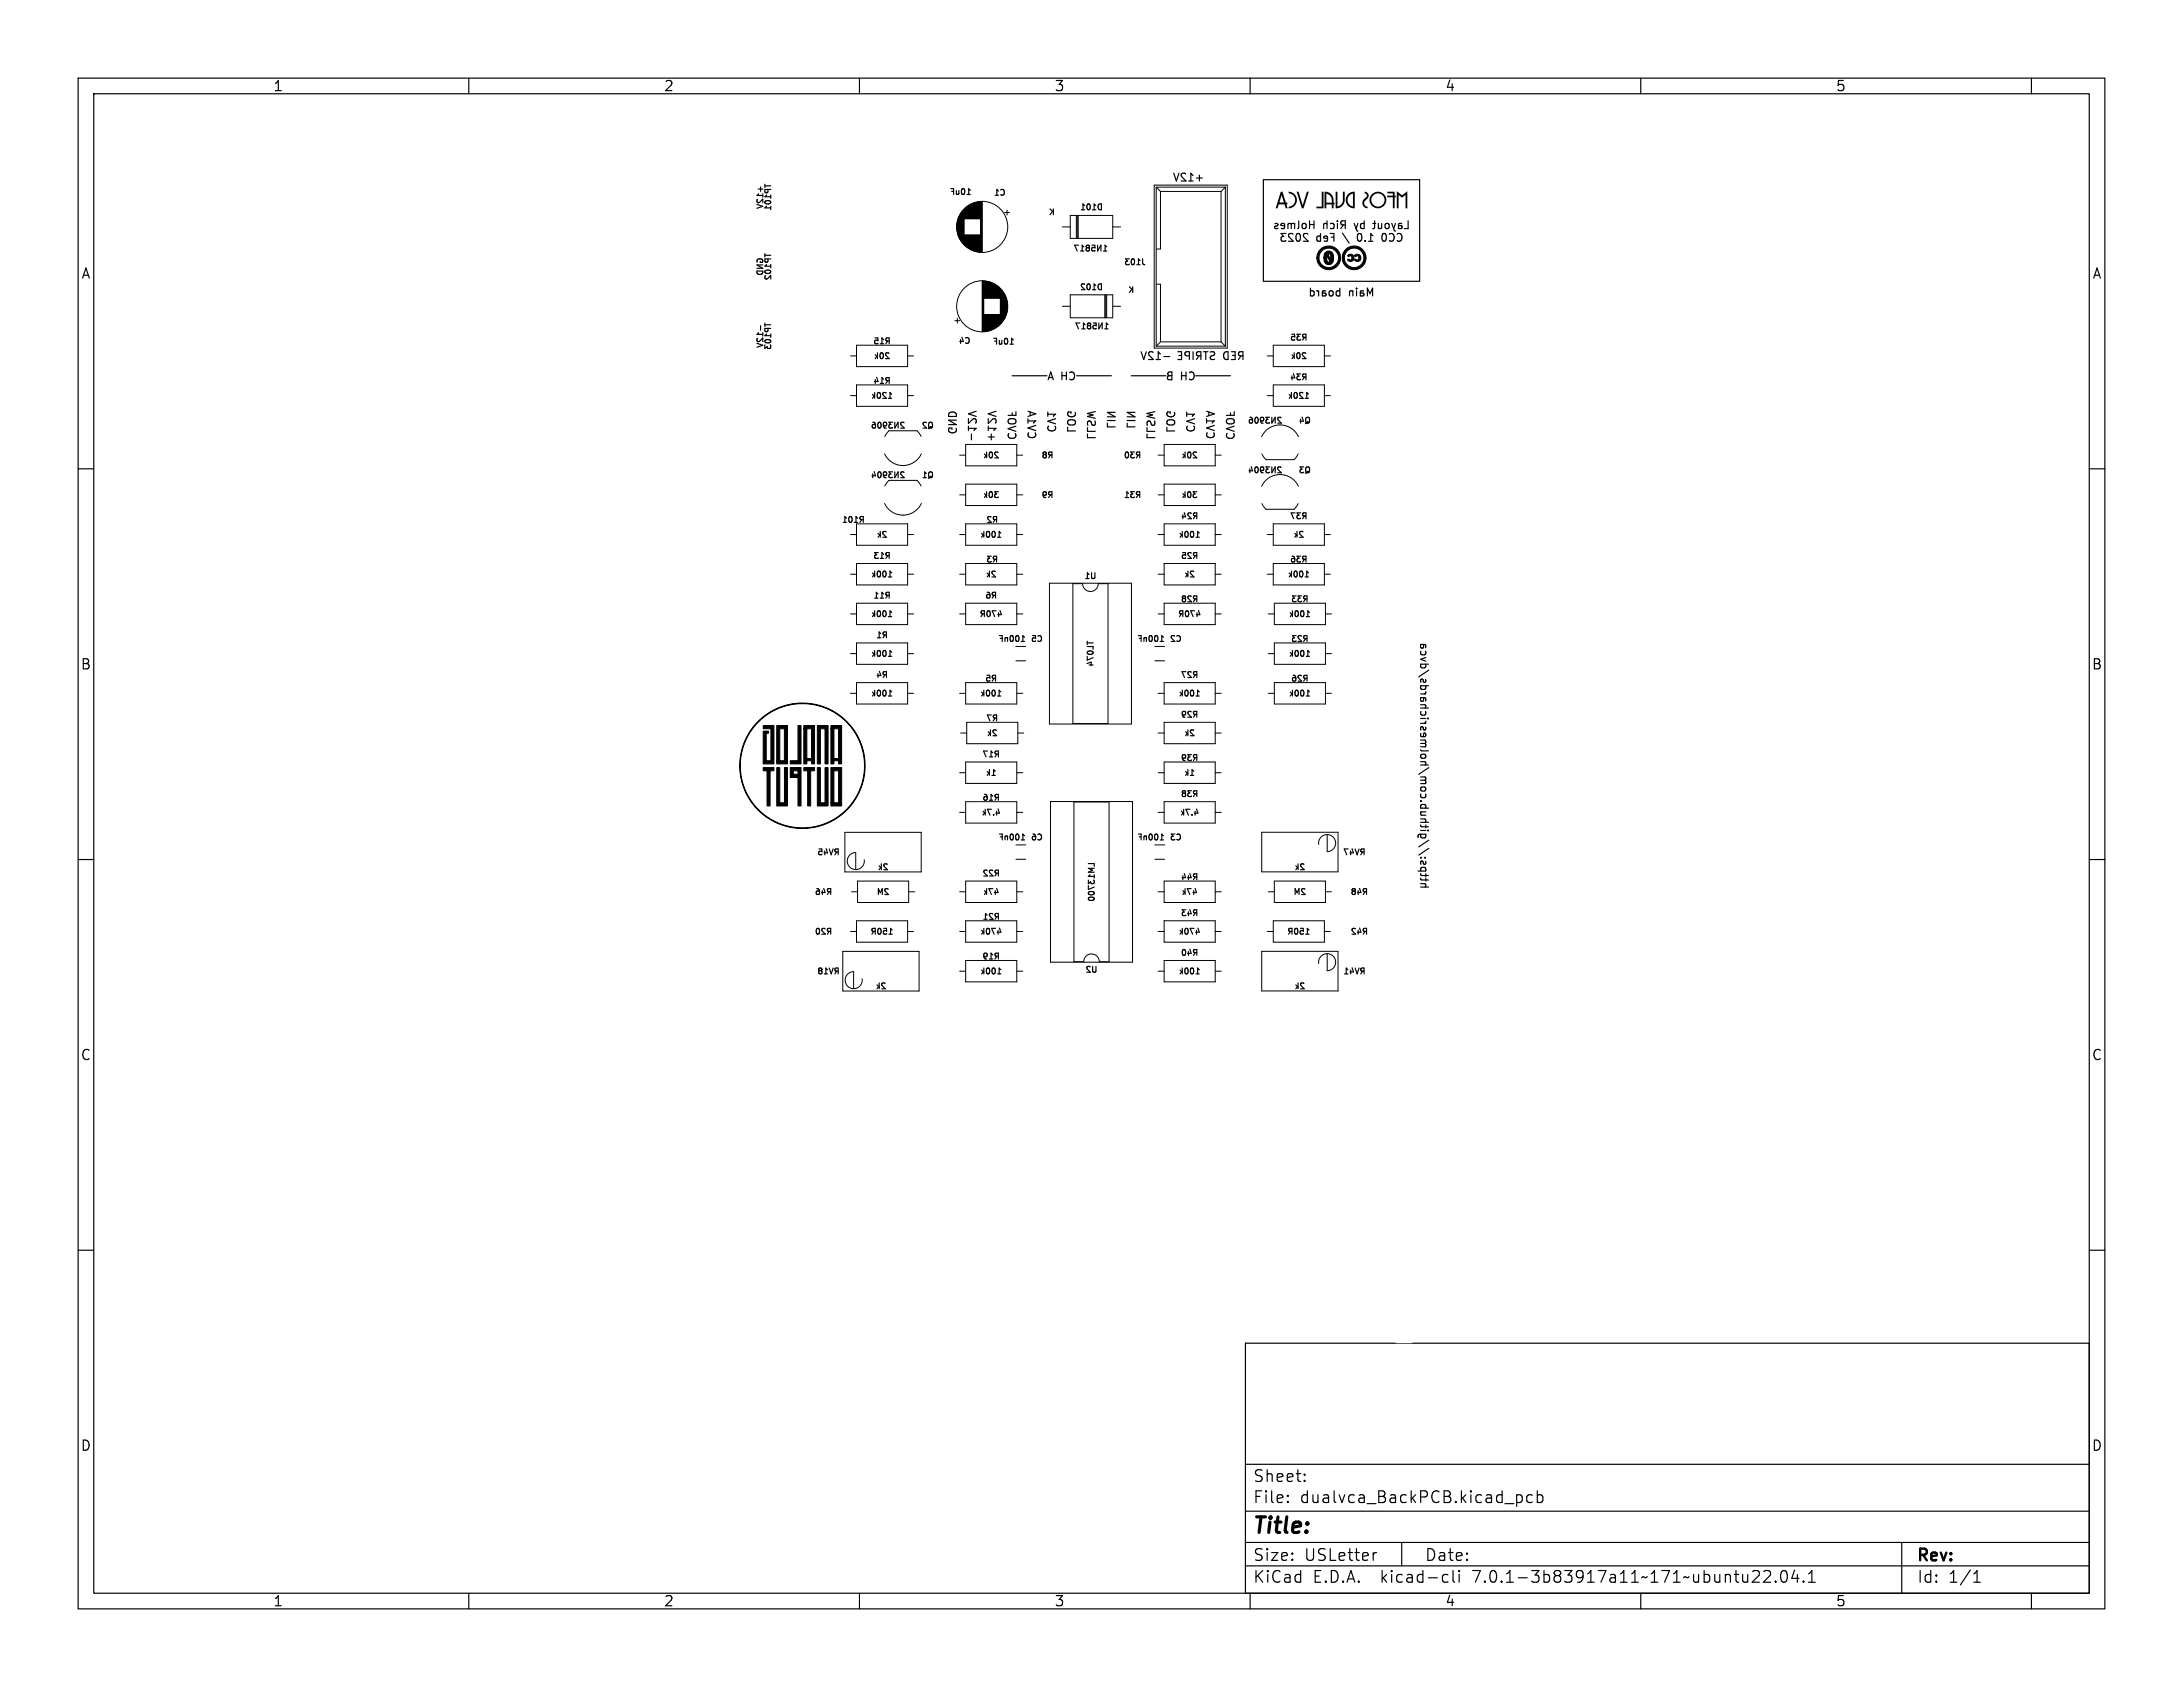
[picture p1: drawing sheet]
<svg xmlns="http://www.w3.org/2000/svg" width="279mm" height="216mm" viewBox="0 0 279 216" stroke-linecap="round" stroke-linejoin="round" font-family="sans-serif">
<defs><g id="words">
<g font-size="2.8">
<text x="163.2" y="27">MFOS</text>
<text x="169.9" y="27">DualVCA</text>
<text x="160.4" y="196.7">Title:</text>
</g>
<g font-size="2.1">
<text x="160.4" y="189.8">Sheet:</text>
<text x="160.4" y="192.5">File:</text>
<text x="166.4" y="192.5">dualvca_BackPCB.kicad_pcb</text>
<text x="160.4" y="202.7">KiCad</text>
<text x="160.4" y="199.9">Size:</text>
<text x="167" y="199.9">USLetter</text>
<text x="168" y="202.7">E.D.A.</text>
<text x="176.8" y="202.7">kicad-cli</text>
<text x="182.4" y="199.9">Date:</text>
<text x="188.6" y="202.7">7.0.1-3b83917a11~171~ubuntu22.04.1</text>
<text x="245.4" y="200.1">Rev:</text>
<text x="245.4" y="202.7">Id:</text>
<text x="249.4" y="202.7">1/1</text>
</g>
<g font-size="1.8">
<text x="35" y="11.8">1</text>
<text x="85" y="11.8">2</text>
<text x="135" y="11.8">3</text>
<text x="185" y="11.8">4</text>
<text x="235" y="11.8">5</text>
<text x="10.4" y="35.8">A</text>
<text x="267.8" y="35.8">A</text>
<text x="10.3" y="85.8">B</text>
<text x="267.7" y="85.8">B</text>
<text x="10.3" y="135.8">C</text>
<text x="267.7" y="135.8">C</text>
<text x="10.3" y="185.8">D</text>
<text x="267.7" y="185.8">D</text>
<text x="35" y="205.7">1</text>
<text x="85" y="205.7">2</text>
<text x="135" y="205.7">3</text>
<text x="185" y="205.7">4</text>
<text x="235" y="205.7">5</text>
</g>
<g font-size="1.4">
<text x="150" y="23.4">+12V</text>
<text x="162.9" y="29.4">Layout</text>
<text x="168.6" y="29.4">by</text>
<text x="171.2" y="29.4">Rich</text>
<text x="175.4" y="29.4">Holmes</text>
<text x="163.7" y="31">CC0</text>
<text x="167.6" y="31">1.0</text>
<text x="170.9" y="31">/</text>
<text x="172.9" y="31">Feb</text>
<text x="176.4" y="31">2023</text>
<text x="167.4" y="38">Main</text>
<text x="171.8" y="38">board</text>
<text x="145.9" y="46.2">-12V</text>
<text x="150.5" y="46.2">RED STRIPE</text>
<text x="134" y="48.7">CH A</text>
<text x="149.1" y="48.7">CH B</text>
<text x="181.7" y="82.2" transform="rotate(90 181.7 82.2)">https://github.com/holmesrichards/dvca</text>
</g>
<g font-size="1">
<text x="97.8" y="26.8" transform="rotate(-90 97.8 26.8)">+12V</text>
<text x="98.9" y="27.1" transform="rotate(-90 98.9 27.1)">TP101</text>
<text x="121.5" y="25.1">10uF</text>
<text x="127.1" y="25.2">C1</text>
<text x="134.1" y="27.7">K</text>
<text x="138.1" y="27.1">D101</text>
<text x="97.8" y="35.4" transform="rotate(-90 97.8 35.4)">GND</text>
<text x="98.9" y="36" transform="rotate(-90 98.9 36)">TP102</text>
<text x="137.3" y="32.3">1N5817</text>
<text x="143.8" y="34.1">J103</text>
<text x="138.1" y="37.3">D102</text>
<text x="144.3" y="37.7">K</text>
<text x="97.8" y="44.6" transform="rotate(-90 97.8 44.6)">-12V</text>
<text x="98.9" y="44.9" transform="rotate(-90 98.9 44.9)">TP103</text>
<text x="111.7" y="44.2">R15</text>
<text x="111.8" y="46.1">20k</text>
<text x="122.6" y="44.2">C4</text>
<text x="127" y="44.3">10uF</text>
<text x="137.5" y="42.3">1N5817</text>
<text x="165" y="43.7">R35</text>
<text x="165.1" y="46.1">20k</text>
<text x="111.4" y="51.2">120k</text>
<text x="111.7" y="49.3">R14</text>
<text x="164.7" y="51.2">120k</text>
<text x="165" y="48.8">R34</text>
<text x="111.4" y="55">2N3906</text>
<text x="117.9" y="55">Q2</text>
<text x="125.7" y="58.8">20k</text>
<text x="151.1" y="58.8">20k</text>
<text x="159.6" y="54.4">2N3906</text>
<text x="166.1" y="54.4">Q4</text>
<text x="111.4" y="61.4">2N3904</text>
<text x="117.9" y="61.4">Q1</text>
<text x="125.7" y="63.9">30k</text>
<text x="151.1" y="63.9">30k</text>
<text x="159.6" y="60.7">2N3904</text>
<text x="166.1" y="60.7">Q3</text>
<text x="107.7" y="67.1">R101</text>
<text x="111.7" y="71.7">R13</text>
<text x="112.1" y="69">2k</text>
<text x="125.4" y="69">100k</text>
<text x="126.2" y="67.1">R2</text>
<text x="150.8" y="69">100k</text>
<text x="151.1" y="66.6">R24</text>
<text x="151.1" y="71.7">R25</text>
<text x="165" y="66.6">R37</text>
<text x="165.5" y="69">2k</text>
<text x="111.4" y="74.1">100k</text>
<text x="111.7" y="76.8">R11</text>
<text x="126" y="76.8">R6</text>
<text x="126.1" y="74.1">2k</text>
<text x="126.2" y="72.1">R3</text>
<text x="138.7" y="74.3">U1</text>
<text x="151.1" y="77.2">R28</text>
<text x="151.5" y="74.1">2k</text>
<text x="164.7" y="74.1">100k</text>
<text x="165" y="72.1">R36</text>
<text x="165.2" y="77.2">R33</text>
<text x="111.4" y="79.1">100k</text>
<text x="112.1" y="81.8">R1</text>
<text x="125.3" y="79.1">470R</text>
<text x="127.7" y="82.3">100nF</text>
<text x="131.9" y="82.3">C5</text>
<text x="145.5" y="82.3">100nF</text>
<text x="149.7" y="82.3">C2</text>
<text x="150.7" y="79.1">470R</text>
<text x="164.9" y="79.1">100k</text>
<text x="165.2" y="82.3">R23</text>
<text x="111.4" y="89.3">100k</text>
<text x="111.4" y="84.2">100k</text>
<text x="112.1" y="86.9">R4</text>
<text x="125.4" y="89.3">100k</text>
<text x="126" y="87.4">R5</text>
<text x="140.1" y="85.4" transform="rotate(-90 140.1 85.4)">TL074</text>
<text x="150.8" y="89.3">100k</text>
<text x="151.1" y="86.9">R27</text>
<text x="164.9" y="84.2">100k</text>
<text x="164.9" y="89.3">100k</text>
<text x="165.2" y="87.4">R26</text>
<text x="126.2" y="92.5">R7</text>
<text x="126.2" y="94.4">2k</text>
<text x="151.1" y="92">R29</text>
<text x="151.5" y="94.4">2k</text>
<text x="125.7" y="97.1">R17</text>
<text x="126.1" y="99.5">1k</text>
<text x="151.1" y="97.5">R39</text>
<text x="151.5" y="99.5">1k</text>
<text x="125.6" y="104.5">4.7k</text>
<text x="125.7" y="102.6">R16</text>
<text x="127.7" y="107.7">100nF</text>
<text x="131.9" y="107.7">C6</text>
<text x="145.5" y="107.7">100nF</text>
<text x="149.7" y="107.7">C3</text>
<text x="151" y="104.5">4.7k</text>
<text x="151.1" y="102.2">R38</text>
<text x="104.5" y="109.6">RV45</text>
<text x="112.3" y="111.5">2k</text>
<text x="125.7" y="112.3">R22</text>
<text x="151.1" y="112.8">R44</text>
<text x="165.6" y="111.5">2k</text>
<text x="171.8" y="109.6">RV47</text>
<text x="104.2" y="114.7">R46</text>
<text x="104.2" y="119.8">R20</text>
<text x="111.3" y="119.8">150R</text>
<text x="112.1" y="114.7">2M</text>
<text x="125.4" y="119.8">470k</text>
<text x="125.7" y="117.9">R21</text>
<text x="125.7" y="114.7">47k</text>
<text x="140.3" y="115.5" transform="rotate(-90 140.3 115.5)">LM13700</text>
<text x="150.8" y="119.8">470k</text>
<text x="151.1" y="117.4">R43</text>
<text x="151.1" y="114.7">47k</text>
<text x="164.7" y="119.8">150R</text>
<text x="165.5" y="114.7">2M</text>
<text x="172.8" y="119.8">R42</text>
<text x="172.8" y="114.7">R48</text>
<text x="104.5" y="124.9">RV18</text>
<text x="125.4" y="124.9">100k</text>
<text x="125.7" y="122.9">R19</text>
<text x="138.8" y="124.6">U2</text>
<text x="150.8" y="124.9">100k</text>
<text x="151.1" y="122.5">R40</text>
<text x="171.8" y="124.9">RV41</text>
<text x="112" y="126.8">2k</text>
<text x="165.6" y="126.8">2k</text>
</g>
<g font-size="1" fill="#fff">
<text x="146" y="58.8">R30</text>
<text x="146" y="63.9">R31</text>
</g>
</g></defs>
<g fill="none" stroke="#000" stroke-width=".15">
<path d="M10 10h259.4v195.9h-259.4zM12 12h255.4v191.9h-255.4zM60 10v2M110 10v2M160 10v2M210 10v2M260 10v2M97.3 23.9v.6M97.9 23.6v.4M97.9 32.5v.4M97.9 23.8h.7M140.8 26.1h.2v.7h-.2"/>
<path d="M140.8 36.3h.2v.8h-.2M141.2 32.1h.5M141.7 31.6l-.3-.2v.7M146.4 33.8l.1 .1M153.1 22.8h.8M161.7 23h20v13h-20zM166.9 30.3l.5 .6h-.6M167.6 28.7h.6M167.6 28.3v1M168.2 28.3v1M170.2 29.9h.5M170.6 28.6l.1 .2v.3l-.1 .2"/>
<path d="M171.4 37.2l-.3 .1-.1 .1 .1 .4 .3 .1M171.8 29.8l.9 1.3M174.3 28.6h.3M174.6 28.3v1M174.6 29.2l-.3 .1M175.2 30.9h.5M175.6 30.1l.1 .1M10 60h2M97.3 41.7v.6M97.9 41.3v.5M113.7 51h.4M114.1 50.4h.1"/>
<path d="M115.3 54.4l.4 .4h-.4M115.3 54.1h.4M121.6 52.8a.52 .52 0 0 1 .5 0 .52 .52 0 0 1 .3 .5h-1v-.2zM122.4 54.8a.47 .47 0 0 1-.5 .6 .47 .47 0 0 1-.4-.6h.3v.2M122.4 53.8h-1l1 .5h-1M123.9 53.6v.6l.8-.6h.2v.2v.4M123.9 54.5v.6M123.9 54.8h1l-.2 .3M124.3 55.5v.8M124.9 52.6l-1 .4 1 .3M126.5 54.8h1l-.3 .3M126.5 53.6v.6l.7-.6h.2l.1 .2-.1 .4"/>
<path d="M126.5 55.9h.7M126.5 54.5v.6M126.9 55.5v.8M127.5 52.6l-1 .4 1 .3M129.1 53.7a.64 .64 0 0 1 .9 .1 .34 .34 0 0 1-.3 .4h-.3a.33 .33 0 0 1-.3-.1 .33 .33 0 0 1 0-.4zM129.1 55.5a.4 .4 0 0 0 0 .5 .4 .4 0 0 0 .5 .1 .37 .37 0 0 0 .4-.2 .37 .37 0 0 0-.1-.4M129.5 48.1h4.5M129.6 52.8v.4M130 52.7v.5h-1M130 54.5l-1 .4 1 .3M131.6 53.9h1l-.3 .3M131.6 53.6v.6"/>
<path d="M131.6 52.6l1 .4-1 .3M131.7 55.4a.4 .4 0 0 0 0 .5 .4 .4 0 0 0 .4 .1 .37 .37 0 0 0 .4-.2 .37 .37 0 0 0 0-.4M131.9 52.7v.5M132.6 54.4l-1 .4 1 .3M133.6 58.2l-.1-.2 .1-.2 .3 .2-.1 .2M133.6 58.2l-.1 .1 .1 .3 .3-.1-.1-.3M133.6 58.2h.2M134.1 52.7v.6M134.1 53h1l-.3 .3M134.2 54.5a.4 .4 0 0 0 0 .5 .4 .4 0 0 0 .5 .2 .37 .37 0 0 0 .4-.2 .37 .37 0 0 0-.1-.5M134.5 58.2l-.3 .4M134.6 58.2h-.3l-.1-.3 .4-.1v.8"/>
<path d="M135.1 53.6l-1 .3 1 .3M136.6 54.7v.5h1M136.7 53.9a.64 .64 0 0 1 .9 .1 .34 .34 0 0 1-.3 .4h-.3a.33 .33 0 0 1-.3-.2 .33 .33 0 0 1 0-.3zM137.6 52.8a.47 .47 0 0 1-.5 .6 .47 .47 0 0 1-.4-.6l.4-.1v.2M137.8 48.1h4.4M139.2 55.5v.5h1M139.2 54.7v.5h1M140.1 53.9l.1 .3-.1 .2h-.3l-.2-.4-.2-.1-.2 .2v.3M140.2 52.7l-1 .2 .7 .2-.7 .2 1 .2M141.4 42.1h.4M141.7 54.2v.4h1M141.7 53.8h1"/>
<path d="M141.8 41.6l-.2-.3v.8M142.7 52.8h-1l1 .5h-1M144.1 57.9l.1-.1a.4 .4 0 0 1 .3 .4 .4 .4 0 0 1-.3 .4l-.2-.3zM144.3 54.2v.4h1M144.3 53.8h1M144.8 48.1h4.4M145.2 57.8h-.5l.3 .3-.2 .1v.3l.1 .1 .3-.1M145.3 52.8h-1l1 .5h-1M145.7 58.2l-.3 .4M145.9 57.8h-.3l-.2 .2 .1 .2h.4M146.8 54.7v.5h1M146.8 55.5v.5h1"/>
<path d="M147.8 53.9v.3l-.1 .2h-.3l-.2-.4-.2-.1-.2 .2 .1 .3M147.8 52.7l-1 .2 .7 .2-.7 .2 1 .2M149 45.6h.7M149.3 54.7v.5h1M149.5 53.8a.67 .67 0 0 1 .8 .2 .34 .34 0 0 1-.3 .4h-.3a.34 .34 0 0 1-.4-.2 .34 .34 0 0 1 .2-.4zM150.3 52.8a.47 .47 0 0 1-.5 .6 .47 .47 0 0 1-.4-.6l.4-.1v.2M151.9 53h1l-.3 .3M151.9 52.7v.6M152 54.5a.4 .4 0 0 0 0 .5 .4 .4 0 0 0 .5 .2 .37 .37 0 0 0 .3-.2 .37 .37 0 0 0 0-.5M152.9 53.6l-1 .3 1 .3M153 48.1h4.5M154.4 53.9h1l-.3 .3"/>
<path d="M154.4 53.6v.6M154.4 52.6l1 .4-1 .3M154.5 55.4a.4 .4 0 0 0 0 .5 .4 .4 0 0 0 .5 .1 .37 .37 0 0 0 .4-.2 .37 .37 0 0 0-.1-.4M154.7 52.7v.5M155.4 54.4l-1 .4 1 .3M157 53.7a.64 .64 0 0 1 1 .1 .34 .34 0 0 1-.4 .4h-.3a.33 .33 0 0 1-.3-.1 .33 .33 0 0 1 0-.4zM157.1 55.5a.4 .4 0 0 0 0 .5 .4 .4 0 0 0 .4 .1 .37 .37 0 0 0 .4-.2 .37 .37 0 0 0 0-.4M157.5 52.8v.4M158 52.7v.5h-1M158 54.5l-1 .4 1 .3M163.6 53.7l.4 .5h-.5M163.6 59.8h.4"/>
<path d="M163.6 53.4l.4 .1M167 51h.5M167.4 50.4h.1M267.4 60h2M110.2 66.1h.3v.8M110.2 66.5h.3M113.5 75.8h.3v.7M113.5 76.2h.3M113.7 73.8h.4M113.7 78.9h.4M114.1 73.3h.1M114.1 78.3v.1"/>
<path d="M115.3 60.7l.4 .4h-.4M115.3 60.4l.4 .1M127.7 68.8h.4M128 78.1l.2 .6h-.5M128 68.2h.1M133.5 63.2l.1 .2h.3v-.4l-.3-.1-.1 .2v.4l.1 .1 .3 .1M134.5 63.3l-.3 .4M134.6 63.3h-.3l-.1-.3 .4-.1v.8M144 63.7h.4M144.4 63.1l-.2-.2v.8M145.2 62.9h-.5l.3 .3-.2 .1v.3l.1 .1 .3-.1M145.7 63.3l-.3 .4"/>
<path d="M145.9 62.9h-.3l-.2 .2 .1 .2h.4M153.1 68.8h.4M153.4 78.1l.2 .6h-.5M153.4 68.2h.1M163.6 60.1l.4 .4h-.5M167 73.8h.5M167.2 78.9h.4M167.4 73.3h.1M167.5 78.3l.1 .1M113.7 84h.4M113.7 89.1h.4M114.1 88.5h.1"/>
<path d="M114.1 83.4v.1M127.7 89.1h.4M128 88.5h.1M130.7 82.1h.4M131 81.4l.1 .2M139.2 82.1v.4M148.5 82.1h.4M148.8 81.4l.1 .2M153.1 89.1h.4M153.4 88.5h.1M167.2 84h.4M167.2 89.1h.4"/>
<path d="M167.5 83.4l.1 .1M167.5 88.5h.1M10 110h2M113.8 119.6h.4M114.1 119h.1M127.5 116.9h.3v.8M127.5 117.3h.3M127.9 118.8l.2 .5h-.5M130.7 107.5h.4M131 106.8l.1 .2M139.3 110.5h.7v.4M148.5 107.5h.4"/>
<path d="M148.8 106.8l.1 .2M153.3 118.8l.2 .5h-.5M167.1 119.6h.4M167.5 119h.1M181.5 111.5h1M181.8 113.5h1M181.8 113.1h.6l.1 .3-.1 .1M181.8 112.4l.2 .2h.8M181.8 111.8l.2 .2h.8M181.8 109.8h.1M181.9 106.8l-.1 .2 .2 .2 .4-.1v-.3M181.9 111.5l-.1-.3 .2-.2 .4 .1v.4"/>
<path d="M182.3 109.8h.1M182.4 110.2l.1 .3-.2 .1h-.1l-.1-.4h-.2v.4M182.5 111.8v.4M182.5 112.4v.4M182.5 106.8h-.8l-.2 .2v.2M182.9 108.6l-1.3 .8M182.9 107.5l-1.3 .9M267.4 110h2M127.7 124.6h.4M128 124.1h.1M153.1 124.6h.4M153.4 124.1h.1"/>
<path d="M10 160h2M267.4 160h2M159.4 171.9h108v32h-108zM159.4 197.4h108M159.4 193.4h108M159.4 187.4h108M164.8 192.2h.1l-.1 .1M164.8 191.4h.1l-.1 .1M167 189.5v.1M167 188.7v.1M176.2 198.7l-.3 .1M179.4 197.4v3"/>
<path d="M194.3 191.3h.2l.3 .3v.6l-.3 .1h-.2M196.1 191.4l-.4-.1-.3 .3v.4l.1 .2 .2 .1 .4-.1M196.8 191.4l.4-.1 .3 .3v.4l-.2 .2-.1 .1-.4-.1M196.8 190.8v1.5M243.4 197.4v6.5M60 203.9v2M110 203.9v2M159.4 200.4h108M160 203.9v2M184.9 201.5l.4 .1M185.3 202.4l-.4 .1M186 201v1.3l.2 .2"/>
<path d="M186.8 201v.1M186.8 201.5v1M186.8 201l-.1 .1h.1M210 203.9v2M224.3 202.5h.9M225.1 201.1l.1 .2-.1 .3M225.8 201.1l.2-.1h.3a.41 .41 0 0 1 .2 .6l-.8 .9h.9M227.3 202.4v.1M227.3 202.4h-.1l.1 .1M228.1 201.1a.36 .36 0 0 1 .6 .2 .77 .77 0 0 1-.4 1.2 1 1 0 0 1-.2-1.4zM229.7 200.9l-.4 1.1h1M230 201.5v1"/>
<path d="M230.8 202.4h.1l-.1 .1M230.8 202.4v.1M231.5 202.5h.8M231.5 201.4l.4-.4v1.5M252.6 202.5h.9M252.6 201.4l.4-.4v1.5M260 203.9v2"/>
</g>
<g fill="none" stroke="#000" stroke-width=".13">
<path d="M122.5 28.6v.8M122.5 28.4v1.3M122.5 28.2v1.6M122.6 28.1v1.9M122.6 28v2.1M122.7 27.9v2.3M122.7 27.8v2.5M122.7 27.7v2.7M122.8 27.6v2.9M122.8 27.5v3M122.9 27.5v3.1M122.9 27.4v3.3"/>
<path d="M122.9 27.3v3.5M123 27.3v3.5M123 27.2v3.7M123.1 27.2v3.7M123.1 27.1v3.9M123.1 27v4M123.2 27v4.1M123.2 26.9v4.2M123.3 26.9v4.3M123.3 26.8v4.5M123.4 26.8v4.5M123.4 26.7v1.3"/>
<path d="M123.4 30.1v1.2M123.5 26.7v1.3M123.5 30.1v1.3M123.5 26.6v1.4M123.5 30.1v1.4M123.6 26.6v1.4M123.6 30.1v1.4M123.7 26.5v1.5M123.7 30.1v1.5M123.8 26.4v1.6M123.8 30.1v1.5M123.8 30.1v1.6"/>
<path d="M123.9 26.4v1.6M123.9 30.1v1.6M123.9 26.3v1.7M123.9 30.1v1.7M124 26.3v1.7M124 30.1v1.7M124.1 26.2v1.8M124.1 30.1v1.7M124.1 30.1v1.8M124.2 26.2v1.8M124.2 30.1v1.8M124.3 26.1v1.9"/>
<path d="M124.3 30.1v1.8M124.3 30.1v1.9M124.4 26.1v1.9M124.4 30.1v1.9M124.5 26.1v1.9M124.5 30.1v1.9M124.5 26v2M124.5 30.1v2M124.6 26v2M124.6 30.1v2M124.7 26v2M124.7 30.1v2"/>
<path d="M124.8 25.9v2.1M124.8 30.1v2M124.8 30.1v2.1M124.9 25.9v2.1M124.9 30.1v2.1M125 25.9v2.1M125 30.1v2.1M125.1 25.9v2.1M125.1 30.1v2.1M125.2 25.9v2.1M125.2 30.1v2.1M125.2 25.8v2.2"/>
<path d="M125.3 25.8v2.2M125.3 30.1v2.1M125.4 25.8v2.2M125.4 30.1v2.2M125.5 25.8v2.2M125.5 30.1v2.2M125.5 25.8v6.5M125.6 25.8v6.5M125.7 25.8v6.5M125.7 36v6.4M125.8 36v6.4M125.9 36v6.4"/>
<path d="M125.9 36v2.2M126 36v2.2M126.1 36v2.2M126.2 36v2.2M126.3 36v2.2M126.4 36v2.2M126.5 36.1v2.1M126.6 36.1v2.1M126.7 36.1v2.1M126.8 36.1v2.1M126.8 36.2v2M126.9 36.2v2"/>
<path d="M127 36.2v2M127.1 36.3v1.9M127.2 36.3v1.9M127.3 36.4v1.8M127.4 36.4v1.8M127.4 36.5v1.7M127.5 36.5v1.7M127.6 36.5v1.7M127.6 36.6v1.6M127.7 36.6v1.6M127.7 36.7v1.5M127.8 36.7v1.5"/>
<path d="M127.9 36.8v1.4M128 36.9v1.3M128 36.9v4.6M128.1 37v4.4M128.2 37.1v4.2M128.2 37.2v4M128.3 37.2v4M128.3 37.3v3.8M128.4 37.3v3.8M128.4 37.4v3.6M128.5 37.5v3.4M128.5 37.6v3.3"/>
<path d="M128.6 37.6v3.2M128.6 27.2h.6M128.6 37.7v3M128.6 37.8v2.8M128.7 37.9v2.7M128.7 37.9v2.6M128.8 38v2.4M128.8 38.1v2.2M128.8 38.3v1.8M128.9 38.4v1.6M128.9 26.9v.6M128.9 38.6v1.2"/>
<path d="M129 38.8v.8M136 39.2h1M136 29h1M137 37.7h5.4v3h-5.4zM137 27.6h5.4v2.9h-5.4zM137.8 27.6v2.9M137.9 27.6v2.9M138 27.6v2.9M141.4 37.7v3M141.5 37.7v3M141.6 37.7v3M142.4 39.2h1"/>
<path d="M142.4 29h1M147.7 23.7h9.4v20.9h-9.4zM148 31.9h.5M148 36.4h.5M148 24l.5 .5M148.5 24.5v7.4M148.5 36.4v7.3M148.5 24.5h7.8M156.3 24.5v19.2M156.8 23.9h-8.8v20.4M156.8 23.9l-.5 .6M156.8 23.9v20.4"/>
<path d="M108.9 50.6h.7M108.9 45.6h.7M109.6 44.2h6.6v2.7h-6.6zM109.6 49.3h6.6v2.7h-6.6zM113.2 58.1a2.6 2.6 0 0 0 2.4 1.5 2.6 2.6 0 0 0 2.3-1.5M113.2 55.9l.6-.8h3.6l.5 .8M116.2 50.6h.7M116.2 45.6h.7M122.2 41h.6M122.5 40.7v.7M122.8 58.3h.8M123.6 56.9h6.5v2.7h-6.5z"/>
<path d="M125.9 40.2v2.2M126 40.2v2.2M126.1 40.2v2.2M126.2 40.2v2.2M126.3 40.2v2.2M126.4 40.2v2.2M126.4 40.2v2.1M126.5 40.2v2.1M126.6 40.2v2.1M126.7 40.2v2.1M126.8 40.2v2.1M126.8 40.2v2"/>
<path d="M126.9 40.2v2M127 40.2v2M127.1 40.2v1.9M127.2 40.2v1.9M127.3 40.2v1.8M127.4 40.2v1.8M127.4 40.2v1.7M127.5 40.2v1.7M127.6 40.2v1.7M127.6 40.2v1.6M127.7 40.2v1.6M127.7 40.2v1.5"/>
<path d="M127.8 40.2v1.5M127.8 40.2v1.4M127.9 40.2v1.4M128 40.2v1.3M130.1 58.3h.8M148 44.3h8.8M148.2 58.3h.8M148.5 43.7l-.5 .6M148.5 43.7h7.8M149 56.9h6.5v2.7h-6.5zM155.5 58.3h.8M156.3 43.7l.5 .6"/>
<path d="M161.5 55.9a2.6 2.6 0 0 1 2.3-1.5 2.6 2.6 0 0 1 2.4 1.5M161.5 58.1l.5 .7h3.6l.6-.7M162.2 50.6h.8M162.2 45.6h.8M163 49.3h6.5v2.7h-6.5zM163 44.2h6.5v2.7h-6.5zM169.5 50.6h.8M169.5 45.6h.8M108.9 73.5h.7M108.9 78.6h.7M108.9 68.4h.7M109.6 72.1h6.6v2.8h-6.6z"/>
<path d="M109.6 67h6.6v2.8h-6.6zM109.6 77.2h6.6v2.7h-6.6zM113.2 64.4a2.6 2.6 0 0 0 2.4 1.5 2.6 2.6 0 0 0 2.3-1.5M113.2 62.2l.6-.7h3.6l.5 .7M116.2 73.5h.7M116.2 78.6h.7M116.2 68.4h.7M122.8 63.3h.8M122.8 73.5h.8M122.8 78.6h.8M122.8 68.4h.8M123.6 62h6.5v2.7h-6.5z"/>
<path d="M123.6 67h6.5v2.8h-6.5zM123.6 72.1h6.5v2.8h-6.5zM123.6 77.2h6.5v2.7h-6.5zM130.1 63.3h.8M130.1 73.5h.8M130.1 78.6h.8M130.1 68.4h.8M134.3 74.6h10.5v18.1h-10.5zM137.3 74.7h1.3a1 1 0 0 0 1 1 1 1 0 0 0 1-1h1.2v17.9h-4.5zM148.2 63.3h.8M148.2 73.5h.8M148.2 78.6h.8"/>
<path d="M148.2 68.4h.8M149 62h6.5v2.7h-6.5zM149 72.1h6.5v2.8h-6.5zM149 77.2h6.5v2.7h-6.5zM149 67h6.5v2.8h-6.5zM155.5 63.3h.8M155.5 73.5h.8M155.5 78.6h.8M155.5 68.4h.8M161.5 62.2a2.6 2.6 0 0 1 2.3-1.5 2.6 2.6 0 0 1 2.4 1.5M161.5 64.5l.5 .7h3.6l.6-.7M162.2 73.5h.8"/>
<path d="M162.2 68.4h.8M162.3 78.6h.8M163 72.1h6.5v2.8h-6.5zM163 67h6.5v2.8h-6.5zM163.1 77.2h6.5v2.7h-6.5zM169.5 73.5h.8M169.5 68.4h.8M169.6 78.6h.8M108.9 83.7h.7M108.9 88.7h.7M109.6 82.3h6.6v2.7h-6.6zM109.6 87.4h6.6v2.7h-6.6z"/>
<path d="M116.2 83.7h.7M116.2 88.7h.7M122.8 98.9h.8M122.8 88.7h.8M123 93.8h.7M123.6 87.4h6.5v2.7h-6.5zM123.6 97.5h6.5v2.8h-6.5zM123.7 92.4h6.6v2.8h-6.6zM130 82.7h1.3M130 84.6h1.3M130.1 98.9h.8M130.1 88.7h.8"/>
<path d="M130.3 93.8h.7M147.8 82.7h1.3M147.8 84.6h1.3M148.2 98.9h.8M148.2 88.7h.8M148.2 93.8h.8M149 97.5h6.5v2.8h-6.5zM149 87.4h6.5v2.7h-6.5zM149 92.4h6.5v2.8h-6.5zM155.5 98.9h.8M155.5 88.7h.8M155.5 93.8h.8"/>
<path d="M162.3 83.7h.8M162.3 88.7h.8M163.1 82.3h6.5v2.7h-6.5zM163.1 87.4h6.5v2.7h-6.5zM169.6 83.7h.8M169.6 88.7h.8M108.1 106.5h9.8v5.1h-9.8zM108.9 119.2h.7M109 114.1h.8M109.6 117.8h6.6v2.8h-6.6zM109.8 112.8h6.5v2.7h-6.5zM110.6 110a1.09 1.09 0 0 1-1 1.3 1.09 1.09 0 0 1-1.2-1 1.09 1.09 0 0 1 1.1-1.2v2.2"/>
<path d="M116.2 119.2h.7M116.3 114.1h.8M122.8 119.2h.8M122.8 104h.8M122.8 114.1h.8M123.6 102.6h6.5v2.7h-6.5zM123.6 112.8h6.5v2.7h-6.5zM123.6 117.8h6.5v2.8h-6.5zM130 108.1h1.3M130 110h1.3M130.1 119.2h.8M130.1 104h.8"/>
<path d="M130.1 114.1h.8M134.5 102.6h10.4v20.5h-10.4zM137.5 102.6h4.4v20.5h-1.2a1 1 0 0 0-1-1 1 1 0 0 0-1 1h-1.2zM147.8 108.1h1.3M147.8 110h1.3M148.2 119.2h.8M148.2 104h.8M148.2 114.1h.8M149 102.6h6.5v2.7h-6.5zM149 112.8h6.5v2.7h-6.5zM149 117.8h6.5v2.8h-6.5zM155.5 119.2h.8"/>
<path d="M155.5 104h.8M155.5 114.1h.8M161.5 106.5h9.8v5.1h-9.8zM162.2 119.2h.8M162.3 114.1h.8M163 117.8h6.5v2.8h-6.5zM163.1 112.8h6.5v2.7h-6.5zM169.5 119.2h.8M169.6 114.1h.8M169.9 106.8v2.2a1.09 1.09 0 0 0 1-1.2 1.09 1.09 0 0 0-1.2-1 1.09 1.09 0 0 0-.9 1.3M107.9 121.8h9.7v5h-9.7zM110.3 125.3a1.09 1.09 0 0 1-.9 1.2 1.09 1.09 0 0 1-1.2-1 1.09 1.09 0 0 1 1.1-1.2v2.2"/>
<path d="M122.8 124.3h.8M123.6 122.9h6.5v2.8h-6.5zM130.1 124.3h.8M148.2 124.3h.8M149 122.9h6.5v2.8h-6.5zM155.5 124.3h.8M161.5 121.8h9.8v5h-9.8zM168.8 123.3a1.09 1.09 0 0 1 .9-1.2 1.09 1.09 0 0 1 1.2 1 1.09 1.09 0 0 1-1 1.1M169.9 122.1v2.1"/>
<circle cx="125.7" cy="29" r="3.3"/>
<circle cx="125.7" cy="39.2" r="3.3"/>
</g>
<g fill="#000" stroke="#000" stroke-width=".13">
<path d="M169.7 32.3a.66 .66 0 0 1 .8 0 .66 .66 0 0 1 .2 .7 .65 .65 0 0 1-.6 .9 .65 .65 0 0 1-.7-.8v-.2h.4v.3a.23 .23 0 0 0 .1 .3 .23 .23 0 0 0 .3-.1l-.4-.7v.2h-.4l.1-.4h.5l.3 .7v-.1a.44 .44 0 0 0-.3-.6h-.5zM169 31.9a1.52 1.52 0 0 1 2.4 .4 1.52 1.52 0 0 1-1 2.2 1.52 1.52 0 0 1-1.9-1.5h.3a1.25 1.25 0 0 0 1.8 1.1 1.25 1.25 0 0 0 .2-2.1 1.25 1.25 0 0 0-2 .8v.2h-.3l.2-.6zM172.5 32.7a.47 .47 0 0 1 .7-.1 .47 .47 0 0 1 0 .7 .47 .47 0 0 1-.7-.1h.1a.24 .24 0 0 0 .4 0 .24 .24 0 0 0 0-.4 .24 .24 0 0 0-.4 0l-.1-.1zM173.4 32.7a.46 .46 0 0 1 .7 0 .46 .46 0 0 1-.1 .6 .46 .46 0 0 1-.7-.1h.2a.23 .23 0 0 0 .3 0 .23 .23 0 0 0 .1-.3 .23 .23 0 0 0-.4-.1zM172.2 31.9a1.52 1.52 0 0 1 2.4 .3 1.52 1.52 0 0 1-.9 2.2 1.52 1.52 0 0 1-1.9-1.4h.3a1.26 1.26 0 0 0 1.8 1.1 1.26 1.26 0 0 0 .1-2.2 1.26 1.26 0 0 0-1.9 1v.1h-.3v-.1a1.36 1.36 0 0 1 .4-1zM97.7 98.2h1.4v.4h-.5v4.5h-.4v-4.5h-.5zM97.7 92.9l1.4-.1v5h-1.4v-4.2h.7v.2h-.3v3.6h.6v-4.1h-1zM99.4 92.9h1.4v4.9h-1.4v-.4h1v-4.1h-.6v4.1h-.4zM102.1 92.9h.4v4.9h-1.4v-.4h1zM101.1 98.2h1.4v4.9h-.4v-3.6h-1v-.4h1v-.5h-.6v.5h-.4zM102.9 92.9h1.4v4.9h-.4v-.4h-.6v.4h-.4v-4.5h.4v3.8h.6v-3.8h-1zM102.9 98.2h1.4v.4h-.5v4.5h-.4v-4.5h-.5z"/>
<path d="M104.6 92.9h1.4v4.9h-.4v-4.5h-.6v4.5h-.4zM106.3 92.9h1.4v4.9h-.4v-.4h-.6v.4h-.4v-4.5h.4v3.8h.6v-3.8h-1zM106.3 98.2h1.4v4.9h-1.4v-.4h1v-4.1h-.6v4.1h-.4zM97 92.3a8 8 0 0 1 12.7 1.7 8 8 0 0 1-4.9 11.7 8 8 0 0 1-10.1-7.7h.1v.3a7.9 7.9 0 0 0 12 6.6 7.9 7.9 0 0 0-.1-13.7 7.9 7.9 0 0 0-11.9 6.6v.2h-.1v-.2a8 8 0 0 1 2.3-5.5zM99.4 98.2h.4v4.5h.6v-4.5h.4v4.9h-1.4zM104.6 98.2h.4v4.5h.6v-4.5h.4v4.9h-1.4z"/>
</g>
<g fill="#fff" stroke="#fff" stroke-width=".13">
<circle cx="119.9" cy="91.3" r=".17"/>
<circle cx="159.1" cy="91.1" r=".17"/>
<circle cx="135.6" cy="55.5" r=".17"/>
<circle cx="95.2" cy="34.1" r=".17"/>
<circle cx="121.9" cy="50.6" r=".17"/>
<circle cx="124.5" cy="50.6" r=".17"/>
<circle cx="127" cy="50.6" r=".17"/>
<circle cx="129.5" cy="50.6" r=".17"/>
<circle cx="132.1" cy="50.6" r=".17"/>
<circle cx="134.6" cy="50.6" r=".17"/>
<circle cx="137.2" cy="50.6" r=".17"/>
<circle cx="139.7" cy="50.6" r=".17"/>
<circle cx="142.2" cy="50.6" r=".17"/>
<circle cx="144.8" cy="50.6" r=".17"/>
<circle cx="147.3" cy="50.6" r=".17"/>
<circle cx="149.9" cy="50.6" r=".17"/>
<circle cx="152.4" cy="50.6" r=".17"/>
<circle cx="154.9" cy="50.6" r=".17"/>
<circle cx="157.5" cy="50.6" r=".17"/>
<circle cx="95.2" cy="25.2" r=".17"/>
<circle cx="95.2" cy="43" r=".17"/>
<circle cx="131.9" cy="63.3" r=".17"/>
<circle cx="121.8" cy="63.3" r=".17"/>
<circle cx="113" cy="57" r=".17"/>
<circle cx="115.6" cy="57" r=".17"/>
<circle cx="118.1" cy="57" r=".17"/>
<circle cx="118" cy="73.5" r=".17"/>
<circle cx="107.8" cy="73.5" r=".17"/>
<circle cx="131.9" cy="98.9" r=".17"/>
<circle cx="121.8" cy="98.9" r=".17"/>
<circle cx="161.3" cy="83.7" r=".17"/>
<circle cx="171.4" cy="83.7" r=".17"/>
<circle cx="118" cy="78.6" r=".17"/>
<circle cx="107.8" cy="78.6" r=".17"/>
<circle cx="113" cy="63.3" r=".17"/>
<circle cx="115.6" cy="63.3" r=".17"/>
<circle cx="118.1" cy="63.3" r=".17"/>
<circle cx="144.8" cy="39.2" r=".17"/>
<circle cx="134.6" cy="39.2" r=".17"/>
<circle cx="147.2" cy="78.6" r=".17"/>
<circle cx="157.3" cy="78.6" r=".17"/>
<circle cx="118" cy="88.7" r=".17"/>
<circle cx="107.8" cy="88.7" r=".17"/>
<circle cx="157.3" cy="93.8" r=".17"/>
<circle cx="147.2" cy="93.8" r=".17"/>
<circle cx="161.3" cy="78.6" r=".17"/>
<circle cx="171.4" cy="78.6" r=".17"/>
<circle cx="121.8" cy="119.2" r=".17"/>
<circle cx="131.9" cy="119.2" r=".17"/>
<circle cx="121.8" cy="104" r=".17"/>
<circle cx="131.9" cy="104" r=".17"/>
<circle cx="110.2" cy="124.3" r=".17"/>
<circle cx="112.8" cy="124.3" r=".17"/>
<circle cx="115.3" cy="124.3" r=".17"/>
<circle cx="157.3" cy="88.7" r=".17"/>
<circle cx="147.2" cy="88.7" r=".17"/>
<circle cx="171.3" cy="50.6" r=".17"/>
<circle cx="161.2" cy="50.6" r=".17"/>
<circle cx="135.9" cy="121.8" r=".17"/>
<circle cx="135.9" cy="119.2" r=".17"/>
<circle cx="135.9" cy="116.7" r=".17"/>
<circle cx="135.9" cy="114.1" r=".17"/>
<circle cx="135.9" cy="111.6" r=".17"/>
<circle cx="135.9" cy="109.1" r=".17"/>
<circle cx="135.9" cy="106.5" r=".17"/>
<circle cx="135.9" cy="104" r=".17"/>
<circle cx="143.5" cy="104" r=".17"/>
<circle cx="143.5" cy="106.5" r=".17"/>
<circle cx="143.5" cy="109.1" r=".17"/>
<circle cx="143.5" cy="111.6" r=".17"/>
<circle cx="143.5" cy="114.1" r=".17"/>
<circle cx="143.5" cy="116.7" r=".17"/>
<circle cx="143.5" cy="119.2" r=".17"/>
<circle cx="143.5" cy="121.8" r=".17"/>
<circle cx="107.8" cy="68.4" r=".17"/>
<circle cx="118" cy="68.4" r=".17"/>
<circle cx="110.5" cy="109.1" r=".17"/>
<circle cx="113" cy="109.1" r=".17"/>
<circle cx="115.6" cy="109.1" r=".17"/>
<circle cx="121.8" cy="58.3" r=".17"/>
<circle cx="131.9" cy="58.3" r=".17"/>
<circle cx="161.2" cy="119.2" r=".17"/>
<circle cx="171.3" cy="119.2" r=".17"/>
<circle cx="147.2" cy="109.1" r=".17"/>
<circle cx="149.7" cy="109.1" r=".17"/>
<circle cx="168.9" cy="124.3" r=".17"/>
<circle cx="166.4" cy="124.3" r=".17"/>
<circle cx="163.8" cy="124.3" r=".17"/>
<circle cx="157.3" cy="63.3" r=".17"/>
<circle cx="166.4" cy="63.3" r=".17"/>
<circle cx="163.8" cy="63.3" r=".17"/>
<circle cx="161.3" cy="63.3" r=".17"/>
<circle cx="107.8" cy="50.6" r=".17"/>
<circle cx="118" cy="50.6" r=".17"/>
<circle cx="171.4" cy="114.1" r=".17"/>
<circle cx="161.3" cy="114.1" r=".17"/>
<circle cx="129.4" cy="109.1" r=".17"/>
<circle cx="131.9" cy="109.1" r=".17"/>
<circle cx="147.2" cy="83.7" r=".17"/>
<circle cx="149.7" cy="83.7" r=".17"/>
<circle cx="171.3" cy="68.4" r=".17"/>
<circle cx="161.2" cy="68.4" r=".17"/>
<circle cx="157.3" cy="124.3" r=".17"/>
<circle cx="147.2" cy="124.3" r=".17"/>
<circle cx="121.9" cy="93.8" r=".17"/>
<circle cx="132.1" cy="93.8" r=".17"/>
<circle cx="131.9" cy="114.1" r=".17"/>
<circle cx="121.8" cy="114.1" r=".17"/>
<circle cx="157.3" cy="68.4" r=".17"/>
<circle cx="147.2" cy="68.4" r=".17"/>
<circle cx="147.2" cy="98.9" r=".17"/>
<circle cx="157.3" cy="98.9" r=".17"/>
<circle cx="157.3" cy="119.2" r=".17"/>
<circle cx="147.2" cy="119.2" r=".17"/>
<circle cx="166.4" cy="57" r=".17"/>
<circle cx="163.8" cy="57" r=".17"/>
<circle cx="161.3" cy="57" r=".17"/>
<circle cx="157.3" cy="58.3" r=".17"/>
<circle cx="171.3" cy="45.6" r=".17"/>
<circle cx="161.2" cy="45.6" r=".17"/>
<circle cx="147.2" cy="114.1" r=".17"/>
<circle cx="157.3" cy="114.1" r=".17"/>
<circle cx="131.9" cy="78.6" r=".17"/>
<circle cx="121.8" cy="78.6" r=".17"/>
<circle cx="121.8" cy="68.4" r=".17"/>
<circle cx="131.9" cy="68.4" r=".17"/>
<circle cx="121.8" cy="73.5" r=".17"/>
<circle cx="131.9" cy="73.5" r=".17"/>
<circle cx="129.4" cy="83.7" r=".17"/>
<circle cx="131.9" cy="83.7" r=".17"/>
<circle cx="121.8" cy="124.3" r=".17"/>
<circle cx="131.9" cy="124.3" r=".17"/>
<circle cx="157.3" cy="104" r=".17"/>
<circle cx="147.2" cy="104" r=".17"/>
<circle cx="127" cy="29" r=".17"/>
<circle cx="124.5" cy="29" r=".17"/>
<circle cx="143.4" cy="76" r=".17"/>
<circle cx="143.4" cy="78.6" r=".17"/>
<circle cx="143.4" cy="81.1" r=".17"/>
<circle cx="143.4" cy="83.7" r=".17"/>
<circle cx="143.4" cy="86.2" r=".17"/>
<circle cx="143.4" cy="88.7" r=".17"/>
<circle cx="143.4" cy="91.3" r=".17"/>
<circle cx="135.8" cy="91.3" r=".17"/>
<circle cx="135.8" cy="88.7" r=".17"/>
<circle cx="135.8" cy="86.2" r=".17"/>
<circle cx="135.8" cy="83.7" r=".17"/>
<circle cx="135.8" cy="81.1" r=".17"/>
<circle cx="135.8" cy="78.6" r=".17"/>
<circle cx="135.8" cy="76" r=".17"/>
<circle cx="168.9" cy="109.1" r=".17"/>
<circle cx="166.4" cy="109.1" r=".17"/>
<circle cx="163.8" cy="109.1" r=".17"/>
<circle cx="124.5" cy="39.2" r=".17"/>
<circle cx="127" cy="39.2" r=".17"/>
<circle cx="107.9" cy="114.1" r=".17"/>
<circle cx="118.1" cy="114.1" r=".17"/>
<circle cx="134.6" cy="29" r=".17"/>
<circle cx="144.8" cy="29" r=".17"/>
<circle cx="161.3" cy="88.7" r=".17"/>
<circle cx="171.4" cy="88.7" r=".17"/>
<circle cx="151.1" cy="39.2" r=".17"/>
<circle cx="153.7" cy="39.2" r=".17"/>
<circle cx="151.1" cy="36.7" r=".17"/>
<circle cx="153.7" cy="36.7" r=".17"/>
<circle cx="151.1" cy="34.1" r=".17"/>
<circle cx="153.7" cy="34.1" r=".17"/>
<circle cx="151.1" cy="31.6" r=".17"/>
<circle cx="153.7" cy="31.6" r=".17"/>
<circle cx="151.1" cy="29" r=".17"/>
<circle cx="153.7" cy="29" r=".17"/>
<circle cx="107.8" cy="45.6" r=".17"/>
<circle cx="118" cy="45.6" r=".17"/>
<circle cx="118" cy="83.7" r=".17"/>
<circle cx="107.8" cy="83.7" r=".17"/>
<circle cx="161.2" cy="73.5" r=".17"/>
<circle cx="171.3" cy="73.5" r=".17"/>
<circle cx="121.8" cy="88.7" r=".17"/>
<circle cx="131.9" cy="88.7" r=".17"/>
<circle cx="118" cy="119.2" r=".17"/>
<circle cx="107.8" cy="119.2" r=".17"/>
<circle cx="157.3" cy="73.5" r=".17"/>
<circle cx="147.2" cy="73.5" r=".17"/>
</g>
<g fill="none" stroke="#fff" stroke-width="1">
<path d="M95.8 136.6v1.7M100.8 133.6h1.7M108.6 139.6v1.7M120.8 136.6v1.7M125.8 133.6h1.7M133.6 139.6v1.7M145.8 136.6v1.7M150.9 133.6h1.7M158.6 139.6v1.7M170.8 136.6v1.7M175.9 133.6h1.7M183.6 139.6v1.7"/>
<path d="M96.9 144.1l1.2 1.2M100.8 158.6h1.7M103.8 146.4h1.7M121.9 144.1l1.2 1.2M125.8 158.6h1.7M128.8 146.4h1.7M146.9 144.1l1.2 1.2M150.9 158.6h1.7M153.9 146.4h1.7M171.9 144.1l1.2 1.2M175.9 158.6h1.7M178.9 146.4h1.7"/>
<path d="M95.8 161.6v1.7M96.9 169.1l1.2 1.2M103.8 171.4h1.7M108.6 164.6v1.7M120.8 161.6v1.7M121.9 169.1l1.2 1.2M128.8 171.4h1.7M133.6 164.6v1.7M145.8 161.6v1.7M146.9 169.1l1.2 1.2M153.9 171.4h1.7M158.6 164.6v1.7"/>
<path d="M170.8 161.6v1.7M171.9 169.1l1.2 1.2M178.9 171.4h1.7M183.6 164.6v1.7"/>
</g>
<use href="#words"/>
</svg>
